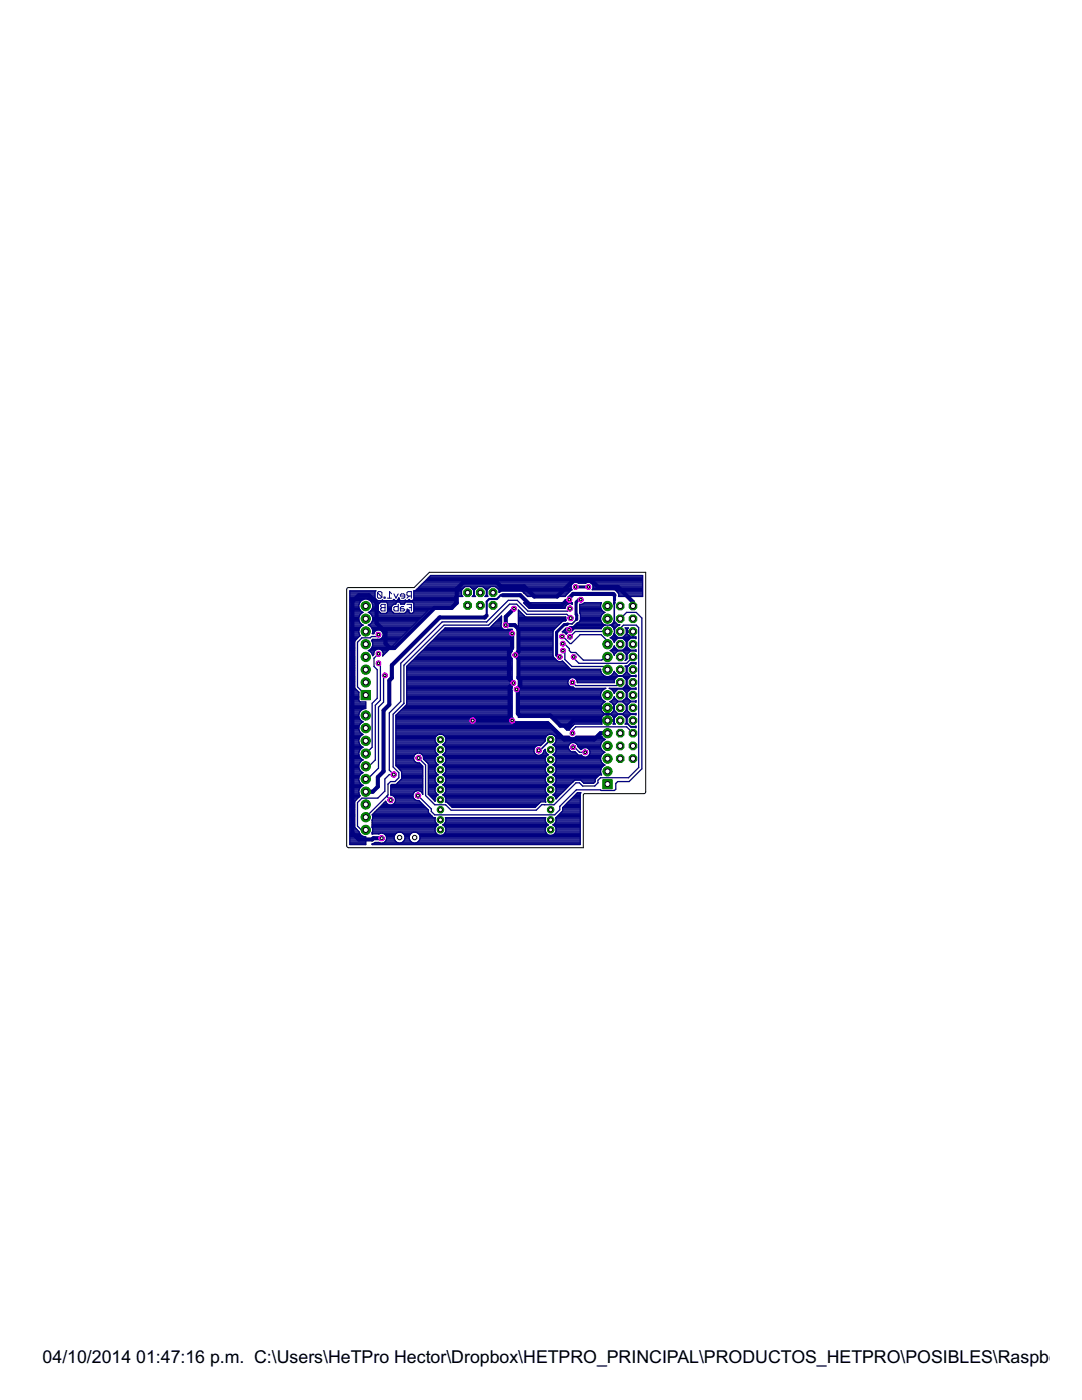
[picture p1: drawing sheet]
<svg xmlns="http://www.w3.org/2000/svg" width="216mm" height="279mm" viewBox="0 0 216 279" stroke-linecap="round" stroke-linejoin="round" font-family="sans-serif">
<defs><g id="words">
<g font-size="4">
<text x="8.5" y="272">04/10/2014</text>
<text x="27.2" y="272">01:47:16 p.m. C:\Users\HeTPro Hector\Dropbox\HETPRO_PRINCIPAL\PRODUCTOS_HETPRO\POSIBLES\Raspberry P</text>
</g>
</g></defs>
<g fill="none" stroke="#000080" stroke-width=".2">
<path d="M75.3 118.3l.2-.2h.5l.2 .2v.9M75.3 118.3v.9l.2 .2h.5l.2-.2M75.3 118.3l.9 .9M76.6 119.2h.2v.2h-.2zM77.3 119.4h.8M78.1 118.5l-.4-.4v1.3M78.6 118.5l.4 .9 .5-.9M80.8 119h-.9v-.3l.2-.2h.5l.2 .2v.5l-.2 .2h-.5M81.6 119l-.4 .4M82.1 119h-.7l-.2-.3v-.4l.2-.2h.7v1.3M76.2 120.6h.6v1.3h-.6l-.2-.2 .2-.4-.2-.2v-.3zM76.2 121.3h.6"/>
<path d="M79.5 120.6v1.3h-.7l-.2-.2v-.4l.2-.2h.7M80.6 121.1h-.5l-.2 .2v.6h.7l.2-.2-.2-.2h-.7M81.2 120.6h.9v1.3M81.6 121.3h.5"/>
</g>
<path d="M100.3 118.8h-.4l-.8 .7h-1.5l-.5 .6v2.8M122.6 119.7v.7M120.2 124.8h.3" fill="none" stroke="#000080" stroke-width=".42"/>
<path d="M115 123.6l-.8 .9h-.9M122.6 120.4v3.9l-.5 .5 .5 .5v1.6l.4 .4h2.2l1.1-1.3M109.9 147.6l-2.2 2.2h-.2" fill="none" stroke="#000080" stroke-width=".32"/>
<path d="M100.3 118.8h3.5l2.2 2.1h6l1-1h.3l.3-.2v-.4l.8-.8h8l.2 .3M97.1 122.9l-.4 .3h-9l-9.5 9.6v2.5l-.5 .5v4.8l-1.2 1.2v12.1l-1.1 1.2v1.9l-1 1h-1.4M102.2 126.4v2.9l-.6 .7v5.4l.8 .9-.7 .8v5.9l.5 .6v.2M102.6 121.5l-1.7 1.6v1.7h1.8l.7 .7v4.6l-.6 .6 .6 .7v3.9l.4 .4v1.1l-.7 .8 .2 .2v4.6l.4 .4h6.1l2 2h1.5l1.1-1h6.8v-2.5M126.3 120.9v-.8l-3-3h-4l-1.3-1.2h-3.6l-3.2 3.1h-4.6l-2-2h-4.7l-.8-.8h-6.7l-1.3 1.3v2.8l-1 1h-3.4l-8 8h-.9l-.9-.9v-2.2l-1.8-1.8v-4.1l-1.5-1.5h-2l-1.3 1.3v46.2l1.3 1.2h2.7l.2-.2h1.7M94.3 143.8h7.9M102.2 143.8l.5 .5h6.6l3.3 3.3h6l1.2-1.3h1.4" fill="none" stroke="#000080" stroke-width=".83"/>
<path d="M114.9 117.1h2.5M115.9 119.7h-.4l-.5 .5v3.4M122.6 118.8v1M113.3 124.5l-.2 .2h-.5l-1.5 1.5v4.5l.4 .4M120.2 124.8h-5.2l-.9 .9h-.5" fill="none" stroke="#000080" stroke-width=".61"/>
<g fill="none" stroke="#000080" stroke-width=".25">
<path d="M69.8 119.7h2.7M69.8 119.9h2.3M69.8 119.4h5.1M69.8 119.2h5M69.8 119h5M69.8 118.8h5M69.8 118.5h5M69.8 118.3h5M69.8 118.1h5M73.4 119.7h1.7M73.9 119.9h5M74.8 118.1l.2-.2h-5.2v50.7h3.2v-1.6a1.32 1.32 0 0 1-1.4-1l-.5-.6"/>
<path d="M74.8 118.1v1.3l.5 .5M76.2 119.9l.1-.2 .1 .2M77.1 119.9h.1M78.4 119.9l.2-.3 .4 .3a.57 .57 0 0 0 .6-.6l.3 .6M78.6 119.7h.1M79.1 119.9h11.7M79.4 119.7h.3M79.5 119.4h.1M80.8 119.9l.1-.2 .1 .2M81.4 119.9l.2-.3 .3 .3M81.6 119.7h.1M82.5 119.7h8.3"/>
<path d="M82.6 119.4h8.2M82.6 119.2h8.2M82.6 119h9.7M82.6 118.8h9.5M82.6 118.5h9.5M82.6 118.3h9.5M82.6 118.1h9.5M82.8 117.9l3.1-3h42.3v4.1h-4.7M83.1 117.6h9.1M83.2 117.6h.1M83.4 117.4h9M83.6 117.2h9.1"/>
<path d="M83.8 117h30.1M84 116.8h30M84.2 116.5h30M84.5 116.3h29.9M84.7 116.1h43.5M84.9 115.9h43.3M85.1 115.7h43.1M85.4 115.4h42.8M85.6 115.2h42.6M85.8 115h42.4M92.1 117.9h-9.5v1.7l-.3 .3M92.1 118.8l.3 .2h-1.6v1.3"/>
<path d="M92.1 118.8v-1l.7-.7h1l.7 .7v1M93.9 117.2h1.3M94.1 117.4h.9M94.3 119h.5M94.4 117.6h.4M94.5 117.9h.1M94.5 118.8l-.3 .2h.7l-.3-.2M94.5 118.8h.1M94.5 118.5h.1M94.5 118.3h.1M94.5 118.1h.1M94.6 118.8v-1l.7-.7h1l.7 .7v1"/>
<path d="M96.5 117.2h1.2M96.7 117.4h.8M96.8 119h.5M96.9 117.6h.4M97 117.9h.2M97 118.8l-.2 .2h.5M97 118.8h.2M97 118.5h.2M97 118.3h.2M97 118.1h.2M97.2 118.8l.1 .2M99 117.2h14.9"/>
<path d="M99.2 117.4h14.8M99.4 117.6h14.7M99.6 117.9h14.3M99.6 118.1h.2M104.3 118.1l.2 .2M104.3 118.1l-.3-.2h-3.9l-.5 .3v-.4l-.7-.7h-1l-.7 .7v1M104.3 118.1h9.3M104.5 118.3h.1M104.5 118.3h8.9M104.8 118.5h8.4M105 118.8h8M105.2 119h7.6"/>
<path d="M113.7 118.1h.1M113.7 118.1l.4-.4a.95 .95 0 0 1 .1-1.2 .95 .95 0 0 1 1.3-.1h1.3a.94 .94 0 0 1 1.3 .1 .94 .94 0 0 1 .1 1.2h4.3l.8 .6M113.7 118.1l-.9 .9h-7.5l-.8-.7M115.3 116.3h1.7M117.9 116.3h10.3M118.1 116.5h10.1M118.2 117.6h10M118.3 116.8h9.9M118.3 117.4h9.9M118.3 117.2h9.9M118.3 117h9.9M122.9 117.9h5.3"/>
<path d="M123.1 118.1h5.1M123.3 118.3l.2 .7M123.3 118.3h4.9M123.4 118.5h4.8M123.4 119h4.8M123.5 118.8h4.7M69.8 124.8h2.7M69.8 127.2h1.7M69.8 125.4h2M69.8 120.3h2M69.8 126.1h1.8M69.8 121.4h1.9"/>
<path d="M69.8 132.3h1M69.8 135h1M69.8 139.9h1.8M69.8 139.6h1.8M69.8 139.4h1.8M69.8 139.2h1.8M69.8 139h1.8M69.8 138.7h1.8M69.8 138.5h1.8M69.8 138.3h1.8M69.8 138.1h1.8M69.8 137.9h1.5"/>
<path d="M69.8 137.6h1.3M69.8 137.4h1.1M69.8 137.2h1M69.8 137h1M69.8 136.8h1M69.8 136.5h1M69.8 136.3h1M69.8 136.1h1M69.8 135.9h1M69.8 135.6h1M69.8 135.4h1M69.8 135.2h1"/>
<path d="M69.8 134.7h1M69.8 134.5h1M69.8 134.3h1M69.8 134.1h1M69.8 133.9h1M69.8 133.6h1M69.8 133.4h1M69.8 133.2h1M69.8 133h1M69.8 132.8h1M69.8 132.5h1M69.8 132.1h1"/>
<path d="M69.8 131.9h1M69.8 131.6h1M69.8 131.4h1M69.8 131.2h1M69.8 131h1M69.8 130.7h1M69.8 130.5h1M69.8 130.3h1M69.8 130.1h1M69.8 129.9h1M69.8 129.6h1M69.8 129.4h1"/>
<path d="M69.8 129.2h1M69.8 129h1M69.8 128.8h1M69.8 128.5h1M69.8 128.3h1M69.8 128.1h1M69.8 127.9h1.1M69.8 127.6h1.3M69.8 127.4h1.5M69.8 127h2M69.8 126.7h2M69.8 126.5h1.9"/>
<path d="M69.8 126.3h1.8M69.8 125.9h1.8M69.8 125.6h1.8M69.8 125.2h2.1M69.8 125h2.3M69.8 124.5h2.3M69.8 124.3h2.1M69.8 124.1h2M69.8 123.9h1.8M69.8 123.6h1.8M69.8 123.4h1.8M69.8 123.2h1.8"/>
<path d="M69.8 123h1.9M69.8 122.8h2M69.8 122.5h2.2M69.8 122.3h2.4M69.8 122.1h2.4M69.8 121.9h2.2M69.8 121.6h2M69.8 121.2h1.8M69.8 121h1.8M69.8 120.8h1.8M69.8 120.5h1.9M69.8 120.1h2.1"/>
<path d="M71.6 121.2a1.4 1.4 0 0 1 1.4-1.7 1.4 1.4 0 0 1 1.4 1.7M71.6 126.3l.3 .6-1.1 1.1v9.3l.8 .8v1.7l.3 .3M71.6 123.2a1.34 1.34 0 0 0 .9 1.6M71.6 121.2l.2 .5 .7 .5-.7 .5-.2 .5M72.5 124.8a1.34 1.34 0 0 0-.9 1.5M73.5 124.8h9M73.6 129.9h1.2M73.7 122.3h2.2M73.8 122.1h1.9M73.9 129.6h1.2M73.9 125h8.4M73.9 124.5h8.8"/>
<path d="M73.9 130.1h.8M74 122.5h10.7M74 121.9h1.5M74.1 129.4h3.7M74.1 120.1h16.7M74.1 125.2h8M74.1 124.3h8.9M74.1 130.3h.5M74.1 130.3l.3 .5M74.2 127.9h5.2M74.2 122.8h10.3M74.2 121.6h1.3"/>
<path d="M74.2 125.4h7.6M74.2 120.3h1.6M74.2 129.2h3.9M74.2 124.1h9M74.2 130.5h.4M74.3 123h10M74.3 121.4h1.2M74.3 128.1h4.9M74.3 129h4M74.3 120.5h1.3M74.3 130.7h.1M74.3 127.6h5.3"/>
<path d="M74.3 125.6h7.3M74.3 123.9h9.1M74.3 126.3h.4M74.3 123.2h9.8M74.4 126.1h.4M74.4 128.8h4.1M74.4 128.5h4.3M74.4 128.3h4.6M74.4 125.9h.6M74.4 123.6h9.2M74.4 123.4h9.4M74.4 121.2l1.1 .1"/>
<path d="M74.4 121h1.1M74.4 120.8h1.1M74.4 121.2l-.3 .5-.6 .5a1.35 1.35 0 0 1 .9 1.3 1.35 1.35 0 0 1-.9 1.3 1.28 1.28 0 0 1 .8 1.7h.3M74.4 128.3a1.32 1.32 0 0 1-.9 1.5l.6 .5M74.4 130.8v.1M74.6 130.3a.95 .95 0 0 1 .9-.8 .95 .95 0 0 1 1 .8M74.6 126.5h.1M74.6 130.3v.3l-.2 .3M75 125.9l.3-.2 .8 .2M75 125.9l-.4 .6M75.4 127.6h.1M75.5 130.5l-.9 .9v1.6l.7 .6v5.8l-1 1v8.7l-1.3 1.3"/>
<path d="M75.5 126.7l-.4 .3h-1l-.2 .3h-1.7l-.9 .9v8.9l1.7 1.6M75.5 132.4l.4 .4v6.9l-1 1.1v10.9l-1.3 1.2h-.6M75.8 122.2h.1M76 129.6h1.6M76 120.1l-.5 .5v1.3l.3 .3M76.1 125.9h5.3M76.1 125.9a.96 .96 0 0 1 .2 1.3M76.1 127.4h3.7M76.2 129.9h1.2M76.3 126.1h4.9M76.3 127.2h3.8M76.3 127.2l-.6 .4h-1.3l-.3 .2 .3 .5"/>
<path d="M76.4 130.1h.8M76.4 126.3h4.5M76.4 130.7h.1M76.4 127h3.9M76.5 130.5h.2M76.5 130.3h.4M76.5 126.7h4M76.5 126.5h4.2M76.8 134.8l-.3 .2v5.1l-1 1v12.2l-2.1 2.2h-.4M77 120.1l.3 .3v1.7l-.3 .3h-1l-.2-.2M77.2 122.3h1.3M77.2 120.3h1.9"/>
<path d="M77.3 121.4h.8M77.3 122.1h1M77.3 121.9h.8M77.3 121.6h.8M77.3 121.2h.8M77.3 121h.9M77.3 120.8h1.1M77.3 120.5h1.7M78.4 122.2h.1M79.3 120.1l-.3 .5h-.4l-.5 .5v.8l.3 .3M79.7 120.1l.2 .5h.8l.3-.5M79.7 122.4h.1"/>
<path d="M79.8 120.3h1M79.9 120.5h.8M80.9 122.3h.9M81.1 122.1h.5M81.2 135h21M81.2 139.9h21M81.2 139.6h21M81.2 139.4h21M81.2 139.2h21M81.2 139h21M81.2 138.7h21M81.2 138.5h21"/>
<path d="M81.2 138.3h21M81.2 138.1h21M81.2 137.9h21M81.2 137.6h20.9M81.2 137.4h20.9M81.2 137.2h21M81.2 137h21M81.2 136.8h21M81.2 136.5h21M81.2 136.3h21M81.2 136.1h21M81.2 135.9h21"/>
<path d="M81.2 135.6h21M81.2 135.4h21M81.2 135.2h21M81.2 134.7h21M81.2 134.5h21M81.2 134.3h21M81.2 134.1h21M81.2 133.9h21M81.2 133.6h21M81.2 133.4h21M81.2 133.2h21M81.2 133v7.6l-2.2 2.1"/>
<path d="M81.2 133h21M81.3 121.9h.3M81.3 121.6h.1M81.4 132.8h20.8M81.6 132.5h20.6M81.8 132.3h20.4M82.1 132.1h20.1M82.3 131.9h19.9M82.3 120.1l.3 .3v1.7l-.3 .3h-.4l-.3-.3v-.3l-.3-.2v.3l-.5 .5h-2.2l-.2-.2M82.4 122.3h2.5M82.5 120.3h8.3M82.5 131.6h19.7"/>
<path d="M82.6 121.4h7M82.6 122.1h2.6M82.6 121.9h2.8M82.6 121.6h3M82.6 121.2h7.3M82.6 121h7.5M82.6 120.8h7.7M82.6 120.5h7.9M82.7 131.4h19.5M83 131.2h19M83.2 131h18.7M83.4 130.7h18.5"/>
<path d="M83.6 130.5h18.3M83.8 130.3h18.2M84.1 130.1h18M84.3 129.9h17.9M84.5 129.6h17.7M84.7 129.4h17.5M84.9 129.2h17.3M85.2 129h17M85.4 128.8h16.8M85.6 128.5h16.6M85.8 128.3h16.4M86.1 128.1h16.1"/>
<path d="M86.3 127.9h15.9M86.5 127.6h15.7M86.7 127.4h15.5M87 127.2h15.2M87.2 127h15M87.4 126.7h14.8M87.6 126.5h14.6M87.8 126.3h14.4M88.1 126.1h14.1M88.3 125.9h13.9M88.5 125.6h12.1M88.7 125.4h11.6"/>
<path d="M90.8 120.3l-1.3 1.3h-3.8l-9.4 9.3 .2-.6M97.8 125.2h2.3M98 125h2M98.3 124.8h1.7M98.5 124.5h1.5M98.7 124.3h1.4M98.9 124.1h1.2M99.2 123.9h.9M99.4 123.6h.7M99.6 123.4h.5M99.8 123.2h.3M100 124.9a.93 .93 0 0 0 1.3 .7h.9v4.4l-.3 .5"/>
<path d="M100.1 123h.1M100.1 123l-2.4 2.3h-8.9l-7.6 7.7M100.1 123v1.3M100.1 124.3l-.1 .6M101.2 125.6h1M101.9 130.5v.4l.3 .5v13h7.6l2.5 2.6M103.4 124.8h8.1M103.4 127.2h6.9M103.4 125.4h7.4M103.4 126.1h6.9M103.4 132.3h9.2M103.4 135h17.5"/>
<path d="M103.4 139.9h17M103.4 139.6h16.8M103.4 139.4h16.6M103.4 139.2h16.5M103.4 139h16.4M103.4 138.7h16.4M103.4 138.5h16.4M103.4 138.3h16.5M103.4 138.1h16.6M103.4 137.9h16.7M103.4 137.6h17M103.4 137.4h17.4"/>
<path d="M103.4 137.2h11.1M103.4 137h10.3M103.4 136.8h10.1M103.4 136.5h10M103.4 136.3h9.9M103.4 136.1h9.9M103.4 135.9h10M103.4 135.6h10.1M103.4 135.4h10.3M103.4 135.2h19.7M103.4 134.7h17M103.4 134.5h16.8"/>
<path d="M103.4 134.3h16.6M103.4 134.1h16.5M103.4 133.9h16.4M103.4 133.6h16.4M103.4 133.4h10.3M103.4 133.2h10.1M103.4 133h9.9M103.4 132.8h9.7M103.4 132.5h9.5M103.4 132.1h9M103.4 131.9h7.7M103.4 131.6h7.5"/>
<path d="M103.4 131.4h7.3M103.4 131.2h7.1M103.4 131h7M103.4 130.7h6.9M103.4 130.5h6.9M103.4 130.3h6.9M103.4 130.1h6.9M103.4 129.9h6.9M103.4 129.6h6.9M103.4 129.4h6.9M103.4 129.2h6.9M103.4 129h6.9"/>
<path d="M103.4 128.8h6.9M103.4 128.5h6.9M103.4 128.3h6.9M103.4 128.1h6.9M103.4 127.9h6.9M103.4 127.6h6.9M103.4 127.4h6.9M103.4 127h6.9M103.4 126.7h6.9M103.4 126.5h6.9M103.4 126.3h6.9M103.4 125.9h7"/>
<path d="M103.4 125.6h7.2M103.4 125.2h7.6M103.4 125h7.8M103.4 124.5h8.3M103.4 124.3h8.5M103.4 124.1h8.7M103.4 123.9h9.4M103.4 123.6h9.5M103.4 123.4h9.5M103.4 123.2h9.5M103.4 123h1.3M103.4 122.8h1.1"/>
<path d="M103.4 122.5h.8M103.4 122.3h.6M103.4 122.1h.4M103.4 121.9h.2M104.5 120.3h9.7v.3a.98 .98 0 0 0-1.4 .8h-7.2zM104.5 122.8l-1.1-1.1v21.5h16.7M104.5 122.8v.1M104.5 122.8l.4 .3h8l.1 .7-.2 .1M104.7 120.5h8.7M104.9 120.8h8.1M105.2 121h7.7M105.4 121.2h7.4"/>
<path d="M110.9 131.6a.97 .97 0 0 0 1.3 .3l1.7 1.7h5.9a1.39 1.39 0 0 0 1.2 1.4 1.39 1.39 0 0 0 1.6-1l.7 .8h1l.7-.7v-1l-.3-.2h.6l.6-.6M111.4 130.9l.3 .2h-.2M112.2 127h.1l1.4 1.4h.3l1.8-1.7h4.2l1.2 1.2v.7M112.3 128.5h.3l1 1v.3l.4 .4h.9l1.5 1.5h3.7l.6-.6h.5M112.3 126.1l.7 .5M112.3 129.8l.4 .4v1.4l1.4 1.4h6.5l.6 .6M112.4 125.9h1.8M112.6 125.6h1.8M112.8 126.3h.4M112.8 123.9l-.6 .1-1.8 1.8-.1 .2v4.9l.6 .7M112.9 125.4h7.1M112.9 125.4l-.7 .7h1.8"/>
<path d="M113 126.5h.1M113.2 126.3l-.2 .3M113.3 136.4l.4 .6M113.5 135.7a.94 .94 0 0 1 1.5 0M113.5 135.7l-.2 .7M113.6 125.2h6.5M113.7 137l.7 .1 .2 .3h6.3a1.39 1.39 0 0 0-1.1 1.6M113.7 121.5l-.5 .5h-7.9l-2.1-2.2h-1.8l-4.3 4.3h-8.9l-8.2 8.3v7.6l-2.3 2.3v11.4l.9 .9h-.9l-.9 .9v2.4l-1.4 1.4h-3.2l-.9 .9v4.7l.8 .7h.9M113.9 123.4l-.8-.8h-8l-2-2h-1.4l-4.2 4.2h-8.9l-8 8v7.6l-2.2 2.1v10.6l1.2 1.1v1l-.8 .8h-.9l-.5 .5v2.1l-4.4 4.5M114.1 120.5h.1M114.2 136.2l.7 .6h8.2l.7-.6M114.5 131.1v.3l1 1h9.5l1.3-1.3"/>
<path d="M114.5 125h5.8M114.7 124.8h8.9M114.8 135.4h8M115 124.5h5.3M115 135.6h7.6M115.1 135.9h7.5M115.2 136.1h7.4M115.3 124.3h4.8M115.6 124.1h4.4M115.7 122.3l.1 .3-.1 1.4-1.3 1.1h-.7l-.5 .3M115.7 121.4h4.2M115.7 122.3h4.8"/>
<path d="M115.7 122.1h4.7M115.7 121.9h4.5M115.7 121.6h4.3M115.7 121.2h4.1M115.7 121h4.1M115.7 120.8h4.1M115.8 123.9h4.1M115.8 122.5h4.4M115.8 123.6h4M115.8 123.4h4M115.8 123.2h4.1M115.8 123h4.2"/>
<path d="M115.8 122.8h4.2M116.3 120.5h3.6M119.8 121.2v-.5l.2-.4h-3.4l-.5 .3h-.4v1.7M119.8 121.2l.3 .5 .6 .5-.2 .1M119.8 139l.3 .5 .7 .5-.4 .3-.4 .5M120.5 122.3a1.36 1.36 0 0 0-.7 1.3 1.36 1.36 0 0 0 .9 1.2l-.6 .4-.1 .3h-5.4l-.7 .7-.7 .1M121.2 126h-6.4l-1.1 1.1M121.6 135h5.3M121.7 137.4h5.2M121.8 129.9h5.1M122 127.2h4.9M122 127.4l.6 .8v-.1l.7-.7h1l.7 .7v1l-.7 .7h-1l-.7-.9-.2 .4-.6 .5 .6 .5"/>
<path d="M122 139.9l-.3 .1 .4 .3 .3 .5M122 139.9h1.2M122 127.4h1.2M122 134.7h1.2M122.1 137.6h1M122.1 129.6h1.1M122.1 125h1M122.1 124.5h1M122.2 130.1h.9M122.2 127h.8M122.2 139.6h.8M122.2 127.6h.8"/>
<path d="M122.3 134.5h.7M122.3 137.9h.6M122.3 129.4h.6M122.3 125.2h.6M122.3 124.3h.6M122.4 130.3h.5M122.4 130.3l.2 .5M122.4 126.7h.4M122.4 139.4h.4M122.4 134.3h.3M122.4 127.9h.4M122.4 120.3h.3l-.1 .3z"/>
<path d="M122.4 138.1h.3M122.4 129.2h.3M122.5 125.4h.2M122.5 130.5h.1M122.5 124.1h.2M122.5 126.5h.1M122.5 139.2h.1M122.5 128.1h.1M122.5 138.3h.1M122.5 134.1h.1M122.5 129h.1M122.5 120.5h.1"/>
<path d="M122.6 125.6h.1M122.6 123.9h.1M122.6 123.8l.7 .9h.4l-.4 .1-.7 .9-.2-.5-.6-.4 .6-.5zM122.6 130.7h.1M123.3 127.2l-.7-.8-.2 .4-.6 .5 .2 .1M123.3 135l-.7 .7v.5h-7.4l-.2-.5M123.8 126v-.6l.6-.6h2.5l.5 .5v27.9l-2 2h-5.6l-.5 .5v.5l-.6 .7h-2.4l-.7-.7h-.7l-4.3 4.4h-2.5l-1.1 1.1h-17l-1.1-1.1h-2.1l-1.9-1.8v-6.1l-1.4-1.4M123.8 123.5l1.2-1.3h1.9l1.2 1.2v30l-2.6 2.6h-2.2l-.4 .4v1.1l-.3 .3-7.6-.2-3.3 3.3v.7l-1 1h-24l-.6-.7v-.5l-2.7-2.6M124.3 127.2l.7-.7v-1l-.3-.2h.7l-.2 .3v.3h1v1.3h-.4l-.6-.7v-.3h1.2v1l.5-.1v.4l-1.1-.1-.7 .7v1l.7 .7 1.1-.1v.3l-1.1-.1-.7 .7v.9l-.3 .3 .2-.2v-1l-.7-.7h-1l-.7 .7v.2M124.3 135l.7 .7v1l-.7 .7h-2.7l.4 .2 .6 .8v-.2l.7-.7h1l.7 .7v1l-.7 .7h-1l-.7-.7v-.2l-.6 .9M124.3 139.9h1.5M124.3 127.4h1.5"/>
<path d="M124.3 134.7h1.4M124.4 137.6h1.3M124.4 129.6h1.3M124.4 137.2h1.2M124.4 130.1h1.2M124.5 135.2h1.1M124.5 127h1.1M124.5 139.6h1M124.5 127.6h1M124.6 134.5h.9M124.6 137.9h.9M124.6 129.4h.9"/>
<path d="M124.7 137h.7M124.7 130.3h.7M124.7 135.4h.7M124.7 126.7h.7M124.8 139.4h.5M124.8 127.9h.5M124.8 134.3h.5M124.8 133h.5M124.8 138.1h.4M124.8 129.2h.4M124.9 125.4h.4M124.9 136.8h.3"/>
<path d="M124.9 130.5h.3M124.9 135.6h.3M124.9 131.6h.1M124.9 126.5h.3M125 126.1h1.2M125 139.2h.1M125 139h.1M125 138.7h.1M125 138.5h.1M125 138.3h.1M125 136.5h.1M125 136.3h.1"/>
<path d="M125 136.1h.1M125 135.9h.1M125 134.1h.1M125 133.9h.1M125 133.6h.1M125 133.4h.1M125 133.2h.1M125 131.4h.1M125 131.2h.1M125 131h.1M125 130.7h.1M125 129h.1"/>
<path d="M125 128.8h.1M125 128.5h.1M125 128.3h.1M125 128.1h.1M125 126.3h.2M125 125.9h.2M125 125.6h.2M125.4 132.8h.1M125.7 132.5h.1M125.8 135l-.7 .7v1l.7 .7 1.1-.1v.3l-1.1-.1-.7 .7v1l.7 .7 1.1-.1v.3h-.1M125.9 132.3h1M126.2 127h.2"/>
<path d="M126.2 126.7h.2M126.2 126.5h.2M126.2 126.3h.2M126.8 132.3l.1-.1v.3M126.9 139.9h.1M126.9 127.4h.1M126.9 134.7h.1M126.9 132.5h.1M126.9 132.5l-1.1-.1-.7 .7v1l.7 .7 1.1-.1M126.9 134.7v.4l-.1-.1M69.8 144.5h2M69.8 143.2h1.9"/>
<path d="M69.8 140.1h3.2v1.3h-3.2M69.8 145.6h1.8M69.8 145.4h1.8M69.8 145.2h1.8M69.8 145h1.8M69.8 144.8h1.9M69.8 144.3h2.3M69.8 144.1h2.6M69.8 143.9h2.3M69.8 143.6h2.1M69.8 143.4h2M69.8 143h1.8"/>
<path d="M69.8 142.7h1.8M69.8 142.5h1.8M69.8 142.3h1.9M69.8 142.1h2M69.8 141.9h2.2M69.8 141.6h2.4M69.8 141.2h3.2M69.8 141h3.2M69.8 140.8h3.2M69.8 140.5h3.2M69.8 140.3h3.2M69.8 147h2.1"/>
<path d="M69.8 150.7h1.8M69.8 150.3h1.8M69.8 152.3h2M69.8 156.5h2.3M69.8 149.2h2.5M69.8 149.6h2M69.8 150.1h1.8M69.8 159.9h1.1M69.8 159.6h1.3M69.8 159.4h1.5M69.8 159.2h1.7M69.8 159h2"/>
<path d="M69.8 158.7h2M69.8 158.5h1.9M69.8 158.3h1.8M69.8 158.1h1.8M69.8 157.9h1.8M69.8 157.6h1.8M69.8 157.4h2M69.8 157.2h2.1M69.8 157h2.3M69.8 156.7h2.7M69.8 156.3h2.1M69.8 156.1h2"/>
<path d="M69.8 155.9h1.8M69.8 155.6h1.8M69.8 155.4h1.8M69.8 155.2h1.8M69.8 155h1.9M69.8 154.7h2M69.8 154.5h2.2M69.8 154.3h2.4M69.8 154.1h2.4M69.8 153.9h2.2M69.8 153.6h2M69.8 153.4h1.9"/>
<path d="M69.8 153.2h1.8M69.8 153h1.8M69.8 152.7h1.8M69.8 152.5h1.9M69.8 152.1h2.1M69.8 151.8h2.3M69.8 151.6h2.6M69.8 151.4h2.3M69.8 151.2h2M69.8 151h1.9M69.8 150.5h1.8M69.8 149.9h1.9"/>
<path d="M69.8 149.4h2.2M69.8 149h2.4M69.8 148.7h2.1M69.8 148.5h2M69.8 148.3h1.9M69.8 148.1h1.8M69.8 147.8h1.8M69.8 147.6h1.8M69.8 147.4h1.9M69.8 147.2h2M69.8 146.7h2.4M69.8 146.5h2.5"/>
<path d="M69.8 146.3h2.2M69.8 146.1h2M69.8 145.9h1.9M71.6 142.5a1.38 1.38 0 0 0 .9 1.6 1.34 1.34 0 0 0-.7 2M71.6 155.2a1.34 1.34 0 0 0 .9 1.5M71.6 153.2l.2 .5 .4 .4M71.6 158.3l.3 .5-1.1 1.1v5.2l.3 .3M71.8 146.1l.7 .5a1.36 1.36 0 0 0-.9 1.2 1.36 1.36 0 0 0 .9 1.3l-.7 .5M71.8 149.6a1.35 1.35 0 0 0 .7 2.1 1.38 1.38 0 0 0-.9 1.5M72.2 154.1l.3 .1-.7 .5-.2 .5M72.5 156.7a1.38 1.38 0 0 0-.9 1.6M72.7 141.4l-.5 .2-.4 .4-.2 .5"/>
<path d="M77.2 158.9l.7 .8M78 156.7v2a.96 .96 0 0 1 .9 1.2M78 158.5h4.4M78 158.3h4.5M78 158.1h4.7M78 157.9h5M78 157.6h6.3M78 157.4h6.3M78 157.2h6.3M78 157h6.3M78 156.7h6.3M78.3 158.7h4.1"/>
<path d="M78.6 159h3.8M78.8 159.2h3.7M78.9 159.4h3.7M78.9 159.9l-.4 .6M78.9 159.9h4.8M78.9 159.6h4M79 144.5h30.9M79 143.2h23.2M79 145.6h32M79 145.4h31.8M79 145.2h31.6M79 145h31.3"/>
<path d="M79 144.8h31.1M79 144.3h23.2M79 144.1h23.2M79 143.9h23.2M79 143.6h23.2M79 143.4h23.2M79 143h23.2M79 147h8M79 150.7h3.7M79 150.3h8M79 152.3h4.7M79 142.7v10.1l1.1 1.2v1.4l-1 1.1"/>
<path d="M79 149.2h7.9M79 149.6h7.8M79 150.1h7.9M79 152.7h5.2M79 152.5h5M79 152.1h3.9M79 151.8h3.7M79 151.6h3.6M79 151.4h3.5M79 151.2h3.5M79 151h3.6M79 150.5h3.9"/>
<path d="M79 149.9h7.8M79 149.4h7.8M79 149h8M79 148.7h8.2M79 148.5h8.2M79 148.3h8M79 148.1h7.9M79 147.8h7.8M79 147.6h7.8M79 147.4h7.8M79 147.2h7.9M79 146.7h8.2"/>
<path d="M79 146.5h32.9M79 146.3h32.7M79 146.1h32.4M79 145.9h32.2M79 142.7h23.2M79.1 153h5.2M79.2 142.5h23M79.3 156.3h5M79.4 153.2h4.9M79.5 142.3h22.7M79.5 156.1h4.8M79.6 153.4h4.7"/>
<path d="M79.7 142.1h22.5M79.7 155.9h4.6M79.8 153.6h4.5M79.9 141.9h22.3M80 155.6h4.3M80 153.9h4.3M80.1 141.6h22.1M80.1 155.4h4.2M80.1 155.2h4.2M80.1 155h4.2M80.1 154.7h4.2M80.1 154.5h4.2"/>
<path d="M80.1 154.3h4.2M80.1 154.1h4.2M80.3 141.4h21.9M80.6 141.2h21.6M80.8 141h21.4M81 140.8h21.2M81.2 140.1h21M81.2 140.5h21M81.2 140.3h21M82.4 159a.99 .99 0 0 0 1.2 .8l1.9 1.9v.5l1 1M82.7 150.7a1 1 0 0 0 .6 1.6M83.3 150.3l-.6 .4"/>
<path d="M83.7 150.3l.6 .4M83.7 152.3l.6 .6v5.6M83.8 157.9h.5M84.1 158.1h.2M84.2 150.5h3M84.3 158.3h.1M84.3 150.7l.2 .8 .7 .6M84.3 158.5a1 1 0 0 0-1.1-.7 1 1 0 0 0-.8 1.2M84.3 156.5h-6.1l-.2 .2M84.3 158.5h.1M84.4 150.7h2.8M84.5 151h2.5"/>
<path d="M84.5 151.4h2.3M84.5 151.2h2.4M84.7 151.6h2.1M84.9 151.8h1.9M85.1 152.1h1.8M85.2 152.1l.3 .3v6.1M85.2 152.1h.1M85.3 152.3h1.7M85.5 158.5l1.3 1.3M85.5 156.5h1.7M85.5 158.5h1.7M85.5 158.3h1.5"/>
<path d="M85.5 158.1h1.4M85.5 157.9h1.3M85.5 157.6h1.3M85.5 157.4h1.3M85.5 157.2h1.4M85.5 157h1.5M85.5 156.7h1.7M85.5 156.3h1.5M85.5 156.1h1.4M85.5 155.9h1.3M85.5 155.6h1.3M85.5 155.4h1.3"/>
<path d="M85.5 155.2h1.4M85.5 155h1.5M85.5 154.7h1.7M85.5 154.5h1.7M85.5 154.3h1.5M85.5 154.1h1.4M85.5 153.9h1.3M85.5 153.6h1.3M85.5 153.4h1.3M85.5 153.2h1.4M85.5 153h1.5M85.5 152.7h1.7"/>
<path d="M85.5 152.5h1.7M85.7 158.7h1.5M85.9 159h1.1M86.1 159.2h.8M86.3 159.4h.5M86.6 159.6h.2M86.8 159.9h.1M86.8 147.4a1.1 1.1 0 0 1 1.1-.9 1.1 1.1 0 0 1 1.1 .9M86.8 147.4a1.06 1.06 0 0 0 .7 1.2l-.5 .4-.2 .4M86.8 149.4v.4M86.8 151.4v.4M86.8 153.4v.4"/>
<path d="M86.8 155.4v.4M86.8 159.4v.4M86.8 149.8l.2 .4 .5 .4-.5 .4-.2 .4M86.8 151.8l.5 .7M86.8 153.8l.2 .4 .5 .4-.5 .4-.2 .4M86.8 155.8l.5 .7M87 157a1.11 1.11 0 0 0 .3 1.5M87 153l-.2 .4M87 159l-.2 .4M87.3 152.5l.2 .1-.5 .4M87.3 156.5l.2 .1-.5 .4M87.3 158.5l.2 .1-.5 .4"/>
<path d="M88.5 158.5l-.2 .1 .5 .4M88.5 156.5l-.2 .1 .5 .4M88.5 152.5l-.2 .1 .5 .4M88.5 156.5h20.7M88.5 158.5h20.7M88.5 154.5h20.7M88.5 152.5h20.7M88.5 150.5h18.4M88.5 148.5h19.6M88.5 150.7h20.7M88.5 158.7h20.7M88.5 156.7h20.7"/>
<path d="M88.5 154.7h20.7M88.5 152.7h20.7M88.5 148.7h19.4M88.5 146.7h20.7M88.7 150.3h18M88.7 152.3h20.3M88.7 158.3h20.3M88.7 156.3h20.3M88.7 154.3h20.3M88.7 148.3h19.7M88.8 147h20.2M88.8 159h20.2"/>
<path d="M88.8 157h20.2M88.8 155h20.2M88.8 153h20.2M88.8 151h20.2M88.8 149h18.1M88.8 157a1.14 1.14 0 0 1-.3 1.5M88.8 159l.2 .4M88.8 153l.2 .4M88.9 149.2h17.8M88.9 150.1h17.7M88.9 159.2h20M88.9 158.1h20"/>
<path d="M88.9 157.2h20M88.9 156.1h20M88.9 155.2h20M88.9 154.1h20M88.9 153.2h20M88.9 152.1h20M88.9 151.2h20M88.9 148.1h19.7M88.9 147.2h20M89 159.8l-.1 .3h18.9M89 147.4a1.01 1.01 0 0 1-.7 1.2l.5 .4 .2 .4M89 149.4v.4"/>
<path d="M89 151.4v.4M89 153.4v.4M89 155.4v.4M89 159.4v.4M89 155.8l-.5 .7M89 153.8l-.2 .4-.5 .4 .5 .4 .2 .4M89 151.8l-.5 .7M89 149.8l-.2 .4-.5 .4 .5 .4 .2 .4M89 149.6h17.5M89 159.9h19.8M89 159.6h19.8M89 159.4h19.8"/>
<path d="M89 157.9h19.8M89 157.6h19.8M89 157.4h19.8M89 155.9h19.8M89 155.6h19.8M89 155.4h19.8M89 153.9h19.8M89 153.6h19.8M89 153.4h19.8M89 151.8h19.8M89 151.6h19.8M89 151.4h19.8"/>
<path d="M89 149.9h17.5M89 149.4h17.6M89 147.8h19.8M89 147.6h19.8M89 147.4h19.8M103.4 140.1h17.2M103.4 143h16.8M103.4 142.7h17M103.4 142.5h17.5M103.4 142.3h17M103.4 142.1h16.8M103.4 141.9h16.7"/>
<path d="M103.4 141.6h16.6M103.4 141.4h16.5M103.4 141.2h17.7M103.4 141h16.5M103.4 140.8h16.6M103.4 140.5h16.7M103.4 140.3h16.9M106.7 149.2l-.2 .4 .2 .7M106.7 150.3l.6 .4M108.1 150.5h1.1M108.4 150.3l-.7 .4M108.4 150.3h.6"/>
<path d="M108.5 150.1h.4M108.5 149.9h.3M108.7 149.6h.1M108.8 147.4a1.1 1.1 0 0 1 1.1-.9 1.1 1.1 0 0 1 1.1 .9M108.8 147.4v.5M108.8 149.8v-.3l-.3 .3-.1 .5M108.8 151.4v.4M108.8 153.4v.4M108.8 155.4v.4M108.8 159.4v.4M108.8 147.9l-1 .9a.99 .99 0 0 0-1.1 .4M108.8 149.8l.2 .4 .5 .4-.5 .4-.2 .4"/>
<path d="M108.8 151.8l.5 .7M108.8 153.8l.2 .4 .5 .4-.5 .4-.2 .4M108.8 155.8l.5 .7M108.8 159.8l.1 .3M109.3 156.5l.2 .1a1.09 1.09 0 0 0-.2 1.9M109.3 152.5l.2 .1-.5 .4-.2 .4M109.3 158.5l.2 .1-.5 .4-.2 .4M110.5 156.5l-.2 .1a1.09 1.09 0 0 1 .2 1.9M110.5 158.5l-.2 .1 .5 .4 .2 .4M110.5 152.5l-.2 .1 .5 .4 .2 .4M110.5 156.5h3.4M110.5 158.5h1.4"/>
<path d="M110.5 154.5h9.5M110.5 152.5h9.9M110.5 150.5h4.7M110.5 148.5h3.1M110.5 150.7h5.6M110.5 158.7h1.1M110.5 156.7h3.1M110.5 154.7h9M110.5 152.7h10M110.5 148.7h3M110.5 146.7h1.6M110.6 143.2l2.5 2.5h.5l1-1.2"/>
<path d="M110.7 150.3h4.3M110.7 152.3h9.5M110.7 158.3h1.4M110.7 156.3h3.4M110.7 154.3h9.2M110.7 148.3h3.2M110.8 147h2.8a.87 .87 0 0 0 1.3 0h5.2l.1 .2M110.8 159h.6M110.8 157h2.6M110.8 155h8.5M110.8 153h9.5M110.8 151h5.5"/>
<path d="M110.8 149h2.6M110.8 143.4h9.2M110.9 149.2h2.5M110.9 150.1h3.9M110.9 159.2h.3M110.9 158.1h1.4M110.9 157.2h2.3M110.9 156.1h3.4M110.9 155.2h8.2M110.9 154.1h8.9M110.9 153.2h9.2M110.9 152.1h9.1"/>
<path d="M110.9 151.2h8.9M110.9 148.1h9.2M110.9 147.2h3M111 147.4a1.01 1.01 0 0 1-.7 1.2l.5 .4 .2 .4M111 149.4v.4M111 151.4v.4M111 153.4v.4M111 155.4v.4M111 159.4h.1M111 155.8l-.5 .7M111 153.8l-.2 .4-.5 .4 .5 .4 .2 .4M111 151.8l-.5 .7"/>
<path d="M111 149.8l-.2 .4-.5 .4 .5 .4 .2 .4M111 149.6h2.6M111 157.9h1.5M111 157.6h1.8M111 157.4h2M111 155.9h3.5M111 155.6h7.8M111 155.4h7.9M111 153.9h8.8M111 153.6h8.9M111 153.4h9M111 151.8h8.9"/>
<path d="M111 151.6h8.8M111 151.4h8.8M111 149.9h2.8M111 149.4h2.5M111 147.8h9.3M111 147.6h9.6M111 147.4h9.5M111 143.6h8.9M111.3 143.9h9.8M111.5 144.1h8.4M111.7 144.3h8.3M112.1 144.8h2.3"/>
<path d="M112.4 145h1.8M112.6 145.2h1.4M112.8 145.4h.9M113 145.6h.6M113.4 148.9a.96 .96 0 0 1 1-.7 .96 .96 0 0 1 .9 .7M113.4 148.9a.99 .99 0 0 0 .8 1.2M113.6 159.9h2.2M113.8 159.6h2M114 159.4h1.8M114.2 146.3v-.6l.7-.6h10.1l1.3 1.2M114.2 159.2h1.6M114.4 156h.1"/>
<path d="M114.4 156l-3.4 3.4M114.4 149.1l.2 .3h.3l.7 .7h1.2M114.5 159h1.3M114.6 150.1l.1-.1 .7 .7h.6a.96 .96 0 0 0 1 .4 .96 .96 0 0 0 .7-.8M114.6 147.2h5.6M114.7 158.7h1.1M114.8 148.3h5.2M114.9 158.5h.9M115.1 148.5h4.8M115.1 158.3h.7M115.2 148.7h4.6M115.3 148.9l.6 .7 .7-.4"/>
<path d="M115.3 149h4.5M115.5 149.2h4.4M115.7 149.4h.5M116.1 155.9h2.7M116.3 156.1h2.4M116.5 156.3h2M117 149.2l.6 .4M117.2 151h2.7M117.4 149.4h2.6M117.5 150.7h2.5M117.6 149.6l.1 .7M117.6 149.6h2.5"/>
<path d="M117.6 150.5h2.6M117.7 149.9h2.6M117.7 150.3h2.7M117.7 150.1h2.9M119.9 140.9v.2h1.2v2.8h-1.2l.1 .4M120 140.8l-.1 .1M120 144.3l.1 .2h-8.2M120.1 153.2l-.3 .5v.5l.2 .5h-.4l-.8 .8v.5l-.4 .3h-1.9l-.6-.6h-1.2l-.3 .3M120.2 147.2l.6 .4a1.35 1.35 0 0 0-1 1.2 1.35 1.35 0 0 0 .9 1.3 1.35 1.35 0 0 0-.9 1.3 1.35 1.35 0 0 0 .9 1.3l-.6 .5M120.9 142.5a1.31 1.31 0 0 0-1 1.2h2.6a1.26 1.26 0 0 0-.9-1.2M120.9 142.5a1.38 1.38 0 0 1-1-1.1h2.6a1.32 1.32 0 0 1-.9 1.1M121.1 143.2h.2"/>
<path d="M121.1 143.6h.2M121.1 143.4h.2M121.1 143h.2M121.1 142.7h.2M121.1 142.5h.2M121.1 142.3h.2M121.1 142.1h.2M121.1 141.9h.2M121.1 141.6h.2M121.1 141.4h.2M121.3 143.9h1.3M121.3 141.2h1.3"/>
<path d="M121.6 142.5h5.3M121.8 140.1h5.1M122 142.7h1.1M122 142.3h1.1M122.2 140.3h.8M122.3 143h.6M122.3 142.1h.6M122.3 140.5h.5M122.4 143.2h.3M122.4 141.9h.3M122.4 144.3l-.1 .2h.5l-.2-.2M122.4 140.8l.1 .1"/>
<path d="M122.4 144.3h.2M122.4 140.8h.2M122.5 143.4h.1M122.5 141.6h.1M122.5 140.9v.2h-1.2v2.8h1.2l-.1 .4M122.5 144.1h.1M122.5 141h.1M122.5 143.6h.1M122.5 141.4h.1M122.6 140.8v1l.7 .7h1l.7-.7v-1M122.6 144.3v-1l.7-.7h1l.7 .7v1M123.3 140.1l-.7 .7"/>
<path d="M124.3 140.1l.7 .7M124.4 142.7h1.3M124.4 142.3h1.3M124.5 140.3h1.1M124.6 143h.8M124.6 142.1h.8M124.7 140.5h.6M124.8 143.2h.4M124.8 141.9h.4M124.9 144.3h.2M124.9 140.8h.2M125 144.3l-.3 .2h.6"/>
<path d="M125 144.1h.1M125 143.9h.1M125 143.6h.1M125 143.4h.1M125 141.6h.1M125 141.4h.1M125 141.2h.1M125 141h.1M125.1 140.8v1l.7 .7 1.1-.1v.3l-1.1-.1-.7 .7v1M125.1 144.3l.7 .7 1.1-.1v.3M125.3 144.5l.6 .6 1 .1M125.5 144.8h.1"/>
<path d="M125.7 145h.1M125.8 140.1l-.7 .7M126.8 145h.1M126.9 145.2h.1M69.8 160.1h1M69.8 163.2h1M69.8 166.1h1.9M69.8 168.5h3.2M69.8 168.3h3.2M69.8 168.1h3.2M69.8 167.9h3.2M69.8 167.6h3.2"/>
<path d="M69.8 167.4h3.2M69.8 167.2h3.2M69.8 167h2.8M69.8 166.8h2.4M69.8 166.5h2.1M69.8 166.3h2M69.8 165.9h1.7M69.8 165.6h1.5M69.8 165.4h1.3M69.8 165.2h1.1M69.8 165h1M69.8 164.7h1"/>
<path d="M69.8 164.5h1M69.8 164.3h1M69.8 164.1h1M69.8 163.9h1M69.8 163.6h1M69.8 163.4h1M69.8 163h1M69.8 162.8h1M69.8 162.5h1M69.8 162.3h1M69.8 162.1h1M69.8 161.9h1"/>
<path d="M69.8 161.6h1M69.8 161.4h1M69.8 161.2h1M69.8 161h1M69.8 160.7h1M69.8 160.5h1M69.8 160.3h1M74.3 168.5h41.5M74.3 166.3h1.6M74.3 165h12.7M74.3 164.7h12.9M74.3 164.5h12.9"/>
<path d="M74.3 164.3h12.7M74.3 164.1h12.6M74.3 163.9h12.5M74.3 163.6h12.5M74.3 166.1h12.6M74.3 165.2h12.6M74.3 162.8h11.8M74.3 163.4h12.5M74.3 162.5h11.5M74.4 163.2h12.5l-.1 .2M74.4 165.9h12.4M74.4 165.6h12.4"/>
<path d="M74.4 165.4h12.4M74.4 163h11.9M74.6 162.3h11M74.6 168.3h41.2M74.8 162.1h10.7M75 161.9h10.5M75.2 161.6h10.2M75.5 161.4h9.7M75.7 161.2h9.3M75.9 161h8.9M76.1 160.7h8.5M76.3 166.3h2.8"/>
<path d="M76.3 160.5h1.1M76.6 160.3h.6M76.8 168.1h2.3M76.8 160.1h.2M76.8 166.5h2M77 167.9h1.9M77 166.8h1.7M77.1 167.6h1.7M77.1 167h1.6M77.1 167.4h1.6M77.1 167.2h1.6M78.4 160.5h5.9"/>
<path d="M78.5 160.5a1 1 0 0 1-1.5-.6l-2.7 2.7 .1 .2-.1 .8M78.7 166.9a1.1 1.1 0 0 0 1 1.4 1.1 1.1 0 0 0 1.1-1.4M78.7 160.3h5.4M78.8 160.1h5.1M79.5 166.1l-.4 .1-.4 .7M79.9 166.1l.4 .1 .5 .7M80.3 168.1h1.8M80.4 166.3h1.7M80.6 167.9h1.3M80.6 166.5h1.3M80.7 167.6h1.1M80.7 166.8h1"/>
<path d="M80.8 167.4h.9M80.8 167.2h.9M80.8 167h.9M81.7 166.9a1.09 1.09 0 0 0 .4 1.2 1.09 1.09 0 0 0 1.2 0M82.5 166.1l-.4 .1-.4 .7M83 166.1l.7 .4 .1 .4M83.3 168.1h32.5M83.4 166.3h3.6M83.6 167.9h32.2M83.6 166.5h3.6M83.7 167.6h32.1M83.7 166.8h32.1"/>
<path d="M83.8 167.4h32M83.8 166.9l-.1 .9-.4 .3M83.8 167.2h32M83.8 167h32M86.2 162.9h.1M86.8 165.4a1.1 1.1 0 0 0 1.1 1.3 1.1 1.1 0 0 0 1.1-1.3M86.8 163.4v.4l.5 .7M87.3 164.5l.2 .1-.2 .1M87.3 164.7l-.5 .7M88.5 164.5l-.2 .1 .5 .4 .2 .4M88.5 166.5h20.7M88.5 164.5h20.7"/>
<path d="M88.5 164.7h20.7M88.7 166.3h20.3M88.7 164.3h20.3M88.8 165h20.2M88.9 166.1h20M88.9 165.2h20M88.9 164.1h20M89 163.4l-.2 .8-.3 .3M89 163.4l-.1-.2h20l-.1 .2M89 165.9h19.8M89 165.6h19.8M89 165.4h19.8"/>
<path d="M89 163.9h19.8M89 163.6h19.8M89 163.4h19.8M89.2 160.1l1 1h16.6l1.1-1.1 1 .1M89.4 160.3h18.2M89.6 160.5h17.8M89.8 160.7h17.4M90.1 161h16.9M108.8 165.4a1.1 1.1 0 0 0 1.1 1.3 1.1 1.1 0 0 0 1.1-1.3M108.8 163.4v.4l.5 .7M108.9 160.1h.1M109.3 164.5l.2 .1-.5 .4-.2 .4"/>
<path d="M110.5 164.5l-.2 .1 .5 .4 .2 .4M110.5 166.5h5.3M110.5 164.5h5.3M110.5 164.7h5.3M110.7 166.3h5.1M110.7 164.3h5.1M110.8 165h5M110.9 163.2h4.9M110.9 163.2l.1 .2M110.9 166.1h4.9M110.9 165.2h4.9M110.9 164.1h4.9"/>
<path d="M111 163.4l-.2 .8-.3 .3M111 165.9h4.8M111 165.6h4.8M111 165.4h4.8M111 163.9h4.8M111 163.6h4.8M111 163.4h4.8M111.1 163h4.7M111.4 162.8h4.4M111.6 162.5h4.2M111.8 162.3h4M112 162.1h3.8"/>
<path d="M112.2 161.9h3.6M112.3 161.2v.6l-1.4 1.4M112.3 161.2l2.9-3h.7l-.1 .2v10.2h-41.5v-.2l.5-.3h.8a1 1 0 0 0 1.5-.8 1 1 0 0 0-1.5-.9l-1.3 .1 .1-.6-.1-2.3M112.3 161.6h3.5M112.3 161.4h3.5M112.3 161.2h3.5M112.5 161h3.3M112.7 160.7h3.1M112.9 160.5h2.9M113.1 160.3h2.7M113.3 160.1h2.5"/>
</g>
<circle cx="109.9" cy="165.6" r=".66" fill="#008000" stroke="#008000" stroke-width=".2"/>
<circle cx="109.9" cy="165.6" r=".4" fill="#fff" stroke="#000" stroke-width=".2"/>
<circle cx="109.9" cy="163.6" r=".66" fill="#008000" stroke="#008000" stroke-width=".2"/>
<circle cx="109.9" cy="163.6" r=".4" fill="#fff" stroke="#000" stroke-width=".2"/>
<circle cx="109.9" cy="161.6" r=".66" fill="#008000" stroke="#008000" stroke-width=".2"/>
<circle cx="109.9" cy="161.6" r=".4" fill="#fff" stroke="#000" stroke-width=".2"/>
<circle cx="109.9" cy="159.6" r=".66" fill="#008000" stroke="#008000" stroke-width=".2"/>
<circle cx="109.9" cy="159.6" r=".4" fill="#fff" stroke="#000" stroke-width=".2"/>
<circle cx="109.9" cy="157.6" r=".66" fill="#008000" stroke="#008000" stroke-width=".2"/>
<circle cx="109.9" cy="157.6" r=".4" fill="#fff" stroke="#000" stroke-width=".2"/>
<circle cx="109.9" cy="155.6" r=".66" fill="#008000" stroke="#008000" stroke-width=".2"/>
<circle cx="109.9" cy="155.6" r=".4" fill="#fff" stroke="#000" stroke-width=".2"/>
<circle cx="109.9" cy="153.6" r=".66" fill="#008000" stroke="#008000" stroke-width=".2"/>
<circle cx="109.9" cy="153.6" r=".4" fill="#fff" stroke="#000" stroke-width=".2"/>
<circle cx="109.9" cy="151.6" r=".66" fill="#008000" stroke="#008000" stroke-width=".2"/>
<circle cx="109.9" cy="151.6" r=".4" fill="#fff" stroke="#000" stroke-width=".2"/>
<circle cx="109.9" cy="149.6" r=".66" fill="#008000" stroke="#008000" stroke-width=".2"/>
<circle cx="109.9" cy="149.6" r=".4" fill="#fff" stroke="#000" stroke-width=".2"/>
<circle cx="109.9" cy="147.6" r=".66" fill="#008000" stroke="#008000" stroke-width=".2"/>
<circle cx="109.9" cy="147.6" r=".4" fill="#fff" stroke="#000" stroke-width=".2"/>
<circle cx="87.9" cy="147.6" r=".66" fill="#008000" stroke="#008000" stroke-width=".2"/>
<circle cx="87.9" cy="147.6" r=".4" fill="#fff" stroke="#000" stroke-width=".2"/>
<circle cx="87.9" cy="149.6" r=".66" fill="#008000" stroke="#008000" stroke-width=".2"/>
<circle cx="87.9" cy="149.6" r=".4" fill="#fff" stroke="#000" stroke-width=".2"/>
<circle cx="87.9" cy="151.6" r=".66" fill="#008000" stroke="#008000" stroke-width=".2"/>
<circle cx="87.9" cy="151.6" r=".4" fill="#fff" stroke="#000" stroke-width=".2"/>
<circle cx="87.9" cy="153.6" r=".66" fill="#008000" stroke="#008000" stroke-width=".2"/>
<circle cx="87.9" cy="153.6" r=".4" fill="#fff" stroke="#000" stroke-width=".2"/>
<circle cx="87.9" cy="155.6" r=".66" fill="#008000" stroke="#008000" stroke-width=".2"/>
<circle cx="87.9" cy="155.6" r=".4" fill="#fff" stroke="#000" stroke-width=".2"/>
<circle cx="87.9" cy="157.6" r=".66" fill="#008000" stroke="#008000" stroke-width=".2"/>
<circle cx="87.9" cy="157.6" r=".4" fill="#fff" stroke="#000" stroke-width=".2"/>
<circle cx="87.9" cy="159.6" r=".66" fill="#008000" stroke="#008000" stroke-width=".2"/>
<circle cx="87.9" cy="159.6" r=".4" fill="#fff" stroke="#000" stroke-width=".2"/>
<circle cx="87.9" cy="161.6" r=".66" fill="#008000" stroke="#008000" stroke-width=".2"/>
<circle cx="87.9" cy="161.6" r=".4" fill="#fff" stroke="#000" stroke-width=".2"/>
<circle cx="87.9" cy="163.6" r=".66" fill="#008000" stroke="#008000" stroke-width=".2"/>
<circle cx="87.9" cy="163.6" r=".4" fill="#fff" stroke="#000" stroke-width=".2"/>
<circle cx="87.9" cy="165.6" r=".66" fill="#008000" stroke="#008000" stroke-width=".2"/>
<circle cx="87.9" cy="165.6" r=".4" fill="#fff" stroke="#000" stroke-width=".2"/>
<circle cx="93.3" cy="120.8" r=".85" fill="#008000" stroke="#008000" stroke-width=".2"/>
<circle cx="93.3" cy="120.8" r=".47" fill="#fff" stroke="#000" stroke-width=".2"/>
<circle cx="93.3" cy="118.3" r=".85" fill="#008000" stroke="#008000" stroke-width=".2"/>
<circle cx="93.3" cy="118.3" r=".47" fill="#fff" stroke="#000" stroke-width=".2"/>
<circle cx="95.8" cy="120.8" r=".85" fill="#008000" stroke="#008000" stroke-width=".2"/>
<circle cx="95.8" cy="120.8" r=".47" fill="#fff" stroke="#000" stroke-width=".2"/>
<circle cx="95.8" cy="118.3" r=".85" fill="#008000" stroke="#008000" stroke-width=".2"/>
<circle cx="95.8" cy="118.3" r=".47" fill="#fff" stroke="#000" stroke-width=".2"/>
<circle cx="98.4" cy="120.8" r=".85" fill="#008000" stroke="#008000" stroke-width=".2"/>
<circle cx="98.4" cy="120.8" r=".47" fill="#fff" stroke="#000" stroke-width=".2"/>
<circle cx="98.4" cy="118.3" r=".85" fill="#008000" stroke="#008000" stroke-width=".2"/>
<circle cx="98.4" cy="118.3" r=".47" fill="#fff" stroke="#000" stroke-width=".2"/>
<circle cx="73" cy="165.6" r=".93" fill="#008000" stroke="#008000" stroke-width=".2"/>
<circle cx="73" cy="165.6" r=".51" fill="#fff" stroke="#000" stroke-width=".2"/>
<circle cx="73" cy="163.1" r=".93" fill="#008000" stroke="#008000" stroke-width=".2"/>
<circle cx="73" cy="163.1" r=".51" fill="#fff" stroke="#000" stroke-width=".2"/>
<circle cx="73" cy="160.5" r=".93" fill="#008000" stroke="#008000" stroke-width=".2"/>
<circle cx="73" cy="160.5" r=".51" fill="#fff" stroke="#000" stroke-width=".2"/>
<circle cx="73" cy="158" r=".93" fill="#008000" stroke="#008000" stroke-width=".2"/>
<circle cx="73" cy="158" r=".51" fill="#fff" stroke="#000" stroke-width=".2"/>
<circle cx="73" cy="155.5" r=".93" fill="#008000" stroke="#008000" stroke-width=".2"/>
<circle cx="73" cy="155.5" r=".51" fill="#fff" stroke="#000" stroke-width=".2"/>
<circle cx="73" cy="152.9" r=".93" fill="#008000" stroke="#008000" stroke-width=".2"/>
<circle cx="73" cy="152.9" r=".51" fill="#fff" stroke="#000" stroke-width=".2"/>
<circle cx="73" cy="150.4" r=".93" fill="#008000" stroke="#008000" stroke-width=".2"/>
<circle cx="73" cy="150.4" r=".51" fill="#fff" stroke="#000" stroke-width=".2"/>
<circle cx="73" cy="147.8" r=".93" fill="#008000" stroke="#008000" stroke-width=".2"/>
<circle cx="73" cy="147.8" r=".51" fill="#fff" stroke="#000" stroke-width=".2"/>
<circle cx="73" cy="145.3" r=".93" fill="#008000" stroke="#008000" stroke-width=".2"/>
<circle cx="73" cy="145.3" r=".51" fill="#fff" stroke="#000" stroke-width=".2"/>
<circle cx="73" cy="142.8" r=".93" fill="#008000" stroke="#008000" stroke-width=".2"/>
<circle cx="73" cy="142.8" r=".51" fill="#fff" stroke="#000" stroke-width=".2"/>
<path d="M72.1 137.8h1.8v1.9h-1.8z" fill="#008000" stroke="#008000" stroke-width=".2"/>
<circle cx="73" cy="138.7" r=".51" fill="#fff" stroke="#000" stroke-width=".2"/>
<circle cx="73" cy="136.2" r=".93" fill="#008000" stroke="#008000" stroke-width=".2"/>
<circle cx="73" cy="136.2" r=".51" fill="#fff" stroke="#000" stroke-width=".2"/>
<circle cx="73" cy="133.6" r=".93" fill="#008000" stroke="#008000" stroke-width=".2"/>
<circle cx="73" cy="133.6" r=".51" fill="#fff" stroke="#000" stroke-width=".2"/>
<circle cx="73" cy="131.1" r=".93" fill="#008000" stroke="#008000" stroke-width=".2"/>
<circle cx="73" cy="131.1" r=".51" fill="#fff" stroke="#000" stroke-width=".2"/>
<circle cx="73" cy="128.6" r=".93" fill="#008000" stroke="#008000" stroke-width=".2"/>
<circle cx="73" cy="128.6" r=".51" fill="#fff" stroke="#000" stroke-width=".2"/>
<circle cx="73" cy="126" r=".93" fill="#008000" stroke="#008000" stroke-width=".2"/>
<circle cx="73" cy="126" r=".51" fill="#fff" stroke="#000" stroke-width=".2"/>
<circle cx="73" cy="123.5" r=".93" fill="#008000" stroke="#008000" stroke-width=".2"/>
<circle cx="73" cy="123.5" r=".51" fill="#fff" stroke="#000" stroke-width=".2"/>
<circle cx="73" cy="120.9" r=".93" fill="#008000" stroke="#008000" stroke-width=".2"/>
<circle cx="73" cy="120.9" r=".51" fill="#fff" stroke="#000" stroke-width=".2"/>
<path d="M120.3 155.6h1.9v1.8h-1.9z" fill="#008000" stroke="#008000" stroke-width=".2"/>
<circle cx="121.2" cy="156.5" r=".51" fill="#fff" stroke="#000" stroke-width=".2"/>
<circle cx="121.2" cy="153.9" r=".93" fill="#008000" stroke="#008000" stroke-width=".2"/>
<circle cx="121.2" cy="153.9" r=".51" fill="#fff" stroke="#000" stroke-width=".2"/>
<circle cx="121.2" cy="151.4" r=".93" fill="#008000" stroke="#008000" stroke-width=".2"/>
<circle cx="121.2" cy="151.4" r=".51" fill="#fff" stroke="#000" stroke-width=".2"/>
<circle cx="121.2" cy="148.9" r=".93" fill="#008000" stroke="#008000" stroke-width=".2"/>
<circle cx="121.2" cy="148.9" r=".51" fill="#fff" stroke="#000" stroke-width=".2"/>
<circle cx="121.2" cy="146.3" r=".93" fill="#008000" stroke="#008000" stroke-width=".2"/>
<circle cx="121.2" cy="146.3" r=".51" fill="#fff" stroke="#000" stroke-width=".2"/>
<circle cx="121.2" cy="143.8" r=".93" fill="#008000" stroke="#008000" stroke-width=".2"/>
<circle cx="121.2" cy="143.8" r=".51" fill="#fff" stroke="#000" stroke-width=".2"/>
<circle cx="121.2" cy="141.3" r=".93" fill="#008000" stroke="#008000" stroke-width=".2"/>
<circle cx="121.2" cy="141.3" r=".51" fill="#fff" stroke="#000" stroke-width=".2"/>
<circle cx="121.2" cy="138.7" r=".93" fill="#008000" stroke="#008000" stroke-width=".2"/>
<circle cx="121.2" cy="138.7" r=".51" fill="#fff" stroke="#000" stroke-width=".2"/>
<circle cx="121.2" cy="133.6" r=".93" fill="#008000" stroke="#008000" stroke-width=".2"/>
<circle cx="121.2" cy="133.6" r=".51" fill="#fff" stroke="#000" stroke-width=".2"/>
<circle cx="121.2" cy="131.1" r=".93" fill="#008000" stroke="#008000" stroke-width=".2"/>
<circle cx="121.2" cy="131.1" r=".51" fill="#fff" stroke="#000" stroke-width=".2"/>
<circle cx="121.2" cy="128.6" r=".93" fill="#008000" stroke="#008000" stroke-width=".2"/>
<circle cx="121.2" cy="128.6" r=".51" fill="#fff" stroke="#000" stroke-width=".2"/>
<circle cx="121.2" cy="126" r=".93" fill="#008000" stroke="#008000" stroke-width=".2"/>
<circle cx="121.2" cy="126" r=".51" fill="#fff" stroke="#000" stroke-width=".2"/>
<circle cx="121.2" cy="123.5" r=".93" fill="#008000" stroke="#008000" stroke-width=".2"/>
<circle cx="121.2" cy="123.5" r=".51" fill="#fff" stroke="#000" stroke-width=".2"/>
<circle cx="121.2" cy="120.9" r=".93" fill="#008000" stroke="#008000" stroke-width=".2"/>
<circle cx="121.2" cy="120.9" r=".51" fill="#fff" stroke="#000" stroke-width=".2"/>
<circle cx="123.8" cy="120.9" r=".83" fill="#008000" stroke="#008000" stroke-width=".2"/>
<circle cx="123.8" cy="120.9" r=".51" fill="#fff" stroke="#000" stroke-width=".2"/>
<circle cx="123.8" cy="123.5" r=".83" fill="#008000" stroke="#008000" stroke-width=".2"/>
<circle cx="123.8" cy="123.5" r=".51" fill="#fff" stroke="#000" stroke-width=".2"/>
<circle cx="123.8" cy="126" r=".83" fill="#008000" stroke="#008000" stroke-width=".2"/>
<circle cx="123.8" cy="126" r=".51" fill="#fff" stroke="#000" stroke-width=".2"/>
<circle cx="123.8" cy="128.6" r=".83" fill="#008000" stroke="#008000" stroke-width=".2"/>
<circle cx="123.8" cy="128.6" r=".51" fill="#fff" stroke="#000" stroke-width=".2"/>
<circle cx="123.8" cy="131.1" r=".83" fill="#008000" stroke="#008000" stroke-width=".2"/>
<circle cx="123.8" cy="131.1" r=".51" fill="#fff" stroke="#000" stroke-width=".2"/>
<circle cx="123.8" cy="133.6" r=".83" fill="#008000" stroke="#008000" stroke-width=".2"/>
<circle cx="123.8" cy="133.6" r=".51" fill="#fff" stroke="#000" stroke-width=".2"/>
<circle cx="126.3" cy="120.9" r=".83" fill="#008000" stroke="#008000" stroke-width=".2"/>
<circle cx="126.3" cy="120.9" r=".51" fill="#fff" stroke="#000" stroke-width=".2"/>
<circle cx="126.3" cy="123.5" r=".83" fill="#008000" stroke="#008000" stroke-width=".2"/>
<circle cx="126.3" cy="123.5" r=".51" fill="#fff" stroke="#000" stroke-width=".2"/>
<circle cx="126.3" cy="126" r=".83" fill="#008000" stroke="#008000" stroke-width=".2"/>
<circle cx="126.3" cy="126" r=".51" fill="#fff" stroke="#000" stroke-width=".2"/>
<circle cx="126.3" cy="128.6" r=".83" fill="#008000" stroke="#008000" stroke-width=".2"/>
<circle cx="126.3" cy="128.6" r=".51" fill="#fff" stroke="#000" stroke-width=".2"/>
<circle cx="126.3" cy="131.1" r=".83" fill="#008000" stroke="#008000" stroke-width=".2"/>
<circle cx="126.3" cy="131.1" r=".51" fill="#fff" stroke="#000" stroke-width=".2"/>
<circle cx="126.3" cy="133.6" r=".83" fill="#008000" stroke="#008000" stroke-width=".2"/>
<circle cx="126.3" cy="133.6" r=".51" fill="#fff" stroke="#000" stroke-width=".2"/>
<circle cx="123.8" cy="136.2" r=".83" fill="#008000" stroke="#008000" stroke-width=".2"/>
<circle cx="123.8" cy="136.2" r=".51" fill="#fff" stroke="#000" stroke-width=".2"/>
<circle cx="126.3" cy="136.2" r=".83" fill="#008000" stroke="#008000" stroke-width=".2"/>
<circle cx="126.3" cy="136.2" r=".51" fill="#fff" stroke="#000" stroke-width=".2"/>
<circle cx="123.8" cy="138.7" r=".83" fill="#008000" stroke="#008000" stroke-width=".2"/>
<circle cx="123.8" cy="138.7" r=".51" fill="#fff" stroke="#000" stroke-width=".2"/>
<circle cx="123.8" cy="141.3" r=".83" fill="#008000" stroke="#008000" stroke-width=".2"/>
<circle cx="123.8" cy="141.3" r=".51" fill="#fff" stroke="#000" stroke-width=".2"/>
<circle cx="123.8" cy="143.8" r=".83" fill="#008000" stroke="#008000" stroke-width=".2"/>
<circle cx="123.8" cy="143.8" r=".51" fill="#fff" stroke="#000" stroke-width=".2"/>
<circle cx="123.8" cy="146.3" r=".83" fill="#008000" stroke="#008000" stroke-width=".2"/>
<circle cx="123.8" cy="146.3" r=".51" fill="#fff" stroke="#000" stroke-width=".2"/>
<circle cx="123.8" cy="148.9" r=".83" fill="#008000" stroke="#008000" stroke-width=".2"/>
<circle cx="123.8" cy="148.9" r=".51" fill="#fff" stroke="#000" stroke-width=".2"/>
<circle cx="123.8" cy="151.4" r=".83" fill="#008000" stroke="#008000" stroke-width=".2"/>
<circle cx="123.8" cy="151.4" r=".51" fill="#fff" stroke="#000" stroke-width=".2"/>
<circle cx="126.3" cy="138.7" r=".83" fill="#008000" stroke="#008000" stroke-width=".2"/>
<circle cx="126.3" cy="138.7" r=".51" fill="#fff" stroke="#000" stroke-width=".2"/>
<circle cx="126.3" cy="141.3" r=".83" fill="#008000" stroke="#008000" stroke-width=".2"/>
<circle cx="126.3" cy="141.3" r=".51" fill="#fff" stroke="#000" stroke-width=".2"/>
<circle cx="126.3" cy="143.8" r=".83" fill="#008000" stroke="#008000" stroke-width=".2"/>
<circle cx="126.3" cy="143.8" r=".51" fill="#fff" stroke="#000" stroke-width=".2"/>
<circle cx="126.3" cy="146.3" r=".83" fill="#008000" stroke="#008000" stroke-width=".2"/>
<circle cx="126.3" cy="146.3" r=".51" fill="#fff" stroke="#000" stroke-width=".2"/>
<circle cx="126.3" cy="148.9" r=".83" fill="#008000" stroke="#008000" stroke-width=".2"/>
<circle cx="126.3" cy="148.9" r=".51" fill="#fff" stroke="#000" stroke-width=".2"/>
<circle cx="126.3" cy="151.4" r=".83" fill="#008000" stroke="#008000" stroke-width=".2"/>
<circle cx="126.3" cy="151.4" r=".51" fill="#fff" stroke="#000" stroke-width=".2"/>
<circle cx="102.8" cy="130.7" r=".51" fill="#f0f" stroke="#f0f" stroke-width=".2"/>
<circle cx="102.8" cy="130.7" r=".25" fill="#fff" stroke="#000" stroke-width=".2"/>
<circle cx="100.9" cy="124.8" r=".51" fill="#f0f" stroke="#f0f" stroke-width=".2"/>
<circle cx="100.9" cy="124.8" r=".25" fill="#fff" stroke="#000" stroke-width=".2"/>
<circle cx="102.6" cy="121.5" r=".51" fill="#f0f" stroke="#f0f" stroke-width=".2"/>
<circle cx="102.6" cy="121.5" r=".25" fill="#fff" stroke="#000" stroke-width=".2"/>
<circle cx="113.6" cy="125.7" r=".51" fill="#f0f" stroke="#f0f" stroke-width=".2"/>
<circle cx="113.6" cy="125.7" r=".25" fill="#fff" stroke="#000" stroke-width=".2"/>
<circle cx="113.6" cy="119.7" r=".51" fill="#f0f" stroke="#f0f" stroke-width=".2"/>
<circle cx="113.6" cy="119.7" r=".25" fill="#fff" stroke="#000" stroke-width=".2"/>
<circle cx="103.1" cy="137.6" r=".51" fill="#f0f" stroke="#f0f" stroke-width=".2"/>
<circle cx="103.1" cy="137.6" r=".25" fill="#fff" stroke="#000" stroke-width=".2"/>
<circle cx="107.5" cy="149.8" r=".55" fill="#f0f" stroke="#f0f" stroke-width=".2"/>
<circle cx="107.5" cy="149.8" r=".3" fill="#fff" stroke="#000" stroke-width=".2"/>
<circle cx="111.7" cy="131.1" r=".51" fill="#f0f" stroke="#f0f" stroke-width=".2"/>
<circle cx="111.7" cy="131.1" r=".25" fill="#fff" stroke="#000" stroke-width=".2"/>
<circle cx="115.9" cy="119.7" r=".51" fill="#f0f" stroke="#f0f" stroke-width=".2"/>
<circle cx="115.9" cy="119.7" r=".25" fill="#fff" stroke="#000" stroke-width=".2"/>
<circle cx="114.9" cy="117.1" r=".51" fill="#f0f" stroke="#f0f" stroke-width=".2"/>
<circle cx="114.9" cy="117.1" r=".25" fill="#fff" stroke="#000" stroke-width=".2"/>
<circle cx="117.4" cy="117.1" r=".51" fill="#f0f" stroke="#f0f" stroke-width=".2"/>
<circle cx="117.4" cy="117.1" r=".25" fill="#fff" stroke="#000" stroke-width=".2"/>
<circle cx="102.2" cy="143.8" r=".51" fill="#f0f" stroke="#f0f" stroke-width=".2"/>
<circle cx="102.2" cy="143.8" r=".25" fill="#fff" stroke="#000" stroke-width=".2"/>
<circle cx="102.4" cy="136.3" r=".51" fill="#f0f" stroke="#f0f" stroke-width=".2"/>
<circle cx="102.4" cy="136.3" r=".25" fill="#fff" stroke="#000" stroke-width=".2"/>
<circle cx="102.2" cy="126.4" r=".51" fill="#f0f" stroke="#f0f" stroke-width=".2"/>
<circle cx="102.2" cy="126.4" r=".25" fill="#fff" stroke="#000" stroke-width=".2"/>
<circle cx="94.3" cy="143.8" r=".55" fill="#f0f" stroke="#f0f" stroke-width=".2"/>
<circle cx="94.3" cy="143.8" r=".3" fill="#fff" stroke="#000" stroke-width=".2"/>
<circle cx="76.2" cy="167.3" r=".55" fill="#f0f" stroke="#f0f" stroke-width=".2"/>
<circle cx="76.2" cy="167.3" r=".3" fill="#fff" stroke="#000" stroke-width=".2"/>
<circle cx="114.5" cy="131.1" r=".51" fill="#f0f" stroke="#f0f" stroke-width=".2"/>
<circle cx="114.5" cy="131.1" r=".25" fill="#fff" stroke="#000" stroke-width=".2"/>
<circle cx="113.7" cy="127.1" r=".51" fill="#f0f" stroke="#f0f" stroke-width=".2"/>
<circle cx="113.7" cy="127.1" r=".25" fill="#fff" stroke="#000" stroke-width=".2"/>
<circle cx="112.2" cy="127" r=".51" fill="#f0f" stroke="#f0f" stroke-width=".2"/>
<circle cx="112.2" cy="127" r=".25" fill="#fff" stroke="#000" stroke-width=".2"/>
<circle cx="112.3" cy="128.5" r=".51" fill="#f0f" stroke="#f0f" stroke-width=".2"/>
<circle cx="112.3" cy="128.5" r=".25" fill="#fff" stroke="#000" stroke-width=".2"/>
<circle cx="112.3" cy="129.8" r=".51" fill="#f0f" stroke="#f0f" stroke-width=".2"/>
<circle cx="112.3" cy="129.8" r=".25" fill="#fff" stroke="#000" stroke-width=".2"/>
<circle cx="75.5" cy="126.7" r=".51" fill="#f0f" stroke="#f0f" stroke-width=".2"/>
<circle cx="75.5" cy="126.7" r=".25" fill="#fff" stroke="#000" stroke-width=".2"/>
<circle cx="75.5" cy="130.5" r=".51" fill="#f0f" stroke="#f0f" stroke-width=".2"/>
<circle cx="75.5" cy="130.5" r=".25" fill="#fff" stroke="#000" stroke-width=".2"/>
<circle cx="75.5" cy="132.4" r=".51" fill="#f0f" stroke="#f0f" stroke-width=".2"/>
<circle cx="75.5" cy="132.4" r=".25" fill="#fff" stroke="#000" stroke-width=".2"/>
<circle cx="76.8" cy="134.8" r=".51" fill="#f0f" stroke="#f0f" stroke-width=".2"/>
<circle cx="76.8" cy="134.8" r=".25" fill="#fff" stroke="#000" stroke-width=".2"/>
<circle cx="83.4" cy="158.8" r=".55" fill="#f0f" stroke="#f0f" stroke-width=".2"/>
<circle cx="83.4" cy="158.8" r=".3" fill="#fff" stroke="#000" stroke-width=".2"/>
<circle cx="83.5" cy="151.3" r=".55" fill="#f0f" stroke="#f0f" stroke-width=".2"/>
<circle cx="83.5" cy="151.3" r=".3" fill="#fff" stroke="#000" stroke-width=".2"/>
<circle cx="114.2" cy="136.2" r=".51" fill="#f0f" stroke="#f0f" stroke-width=".2"/>
<circle cx="114.2" cy="136.2" r=".25" fill="#fff" stroke="#000" stroke-width=".2"/>
<circle cx="114.2" cy="146.3" r=".51" fill="#f0f" stroke="#f0f" stroke-width=".2"/>
<circle cx="114.2" cy="146.3" r=".25" fill="#fff" stroke="#000" stroke-width=".2"/>
<circle cx="116.8" cy="150.1" r=".51" fill="#f0f" stroke="#f0f" stroke-width=".2"/>
<circle cx="116.8" cy="150.1" r=".25" fill="#fff" stroke="#000" stroke-width=".2"/>
<circle cx="114.4" cy="149.1" r=".51" fill="#f0f" stroke="#f0f" stroke-width=".2"/>
<circle cx="114.4" cy="149.1" r=".25" fill="#fff" stroke="#000" stroke-width=".2"/>
<circle cx="113.9" cy="123.4" r=".55" fill="#f0f" stroke="#f0f" stroke-width=".2"/>
<circle cx="113.9" cy="123.4" r=".3" fill="#fff" stroke="#000" stroke-width=".2"/>
<circle cx="77.9" cy="159.7" r=".55" fill="#f0f" stroke="#f0f" stroke-width=".2"/>
<circle cx="77.9" cy="159.7" r=".3" fill="#fff" stroke="#000" stroke-width=".2"/>
<circle cx="113.7" cy="121.5" r=".55" fill="#f0f" stroke="#f0f" stroke-width=".2"/>
<circle cx="113.7" cy="121.5" r=".3" fill="#fff" stroke="#000" stroke-width=".2"/>
<circle cx="78.6" cy="154.6" r=".55" fill="#f0f" stroke="#f0f" stroke-width=".2"/>
<circle cx="78.6" cy="154.6" r=".3" fill="#fff" stroke="#000" stroke-width=".2"/>
<g fill="none" stroke="#000" stroke-width=".2">
<path d="M69.3 117.4l.2-.1h13.1l3.1-3.1h43.1v44l-.3 .2-12 .1-.1 10.7-47-.1-.2-.2v-51.3z"/>
<circle cx="79.7" cy="167.2" r=".44"/>
<circle cx="82.7" cy="167.2" r=".44"/>
</g>
<use href="#words"/>
</svg>
